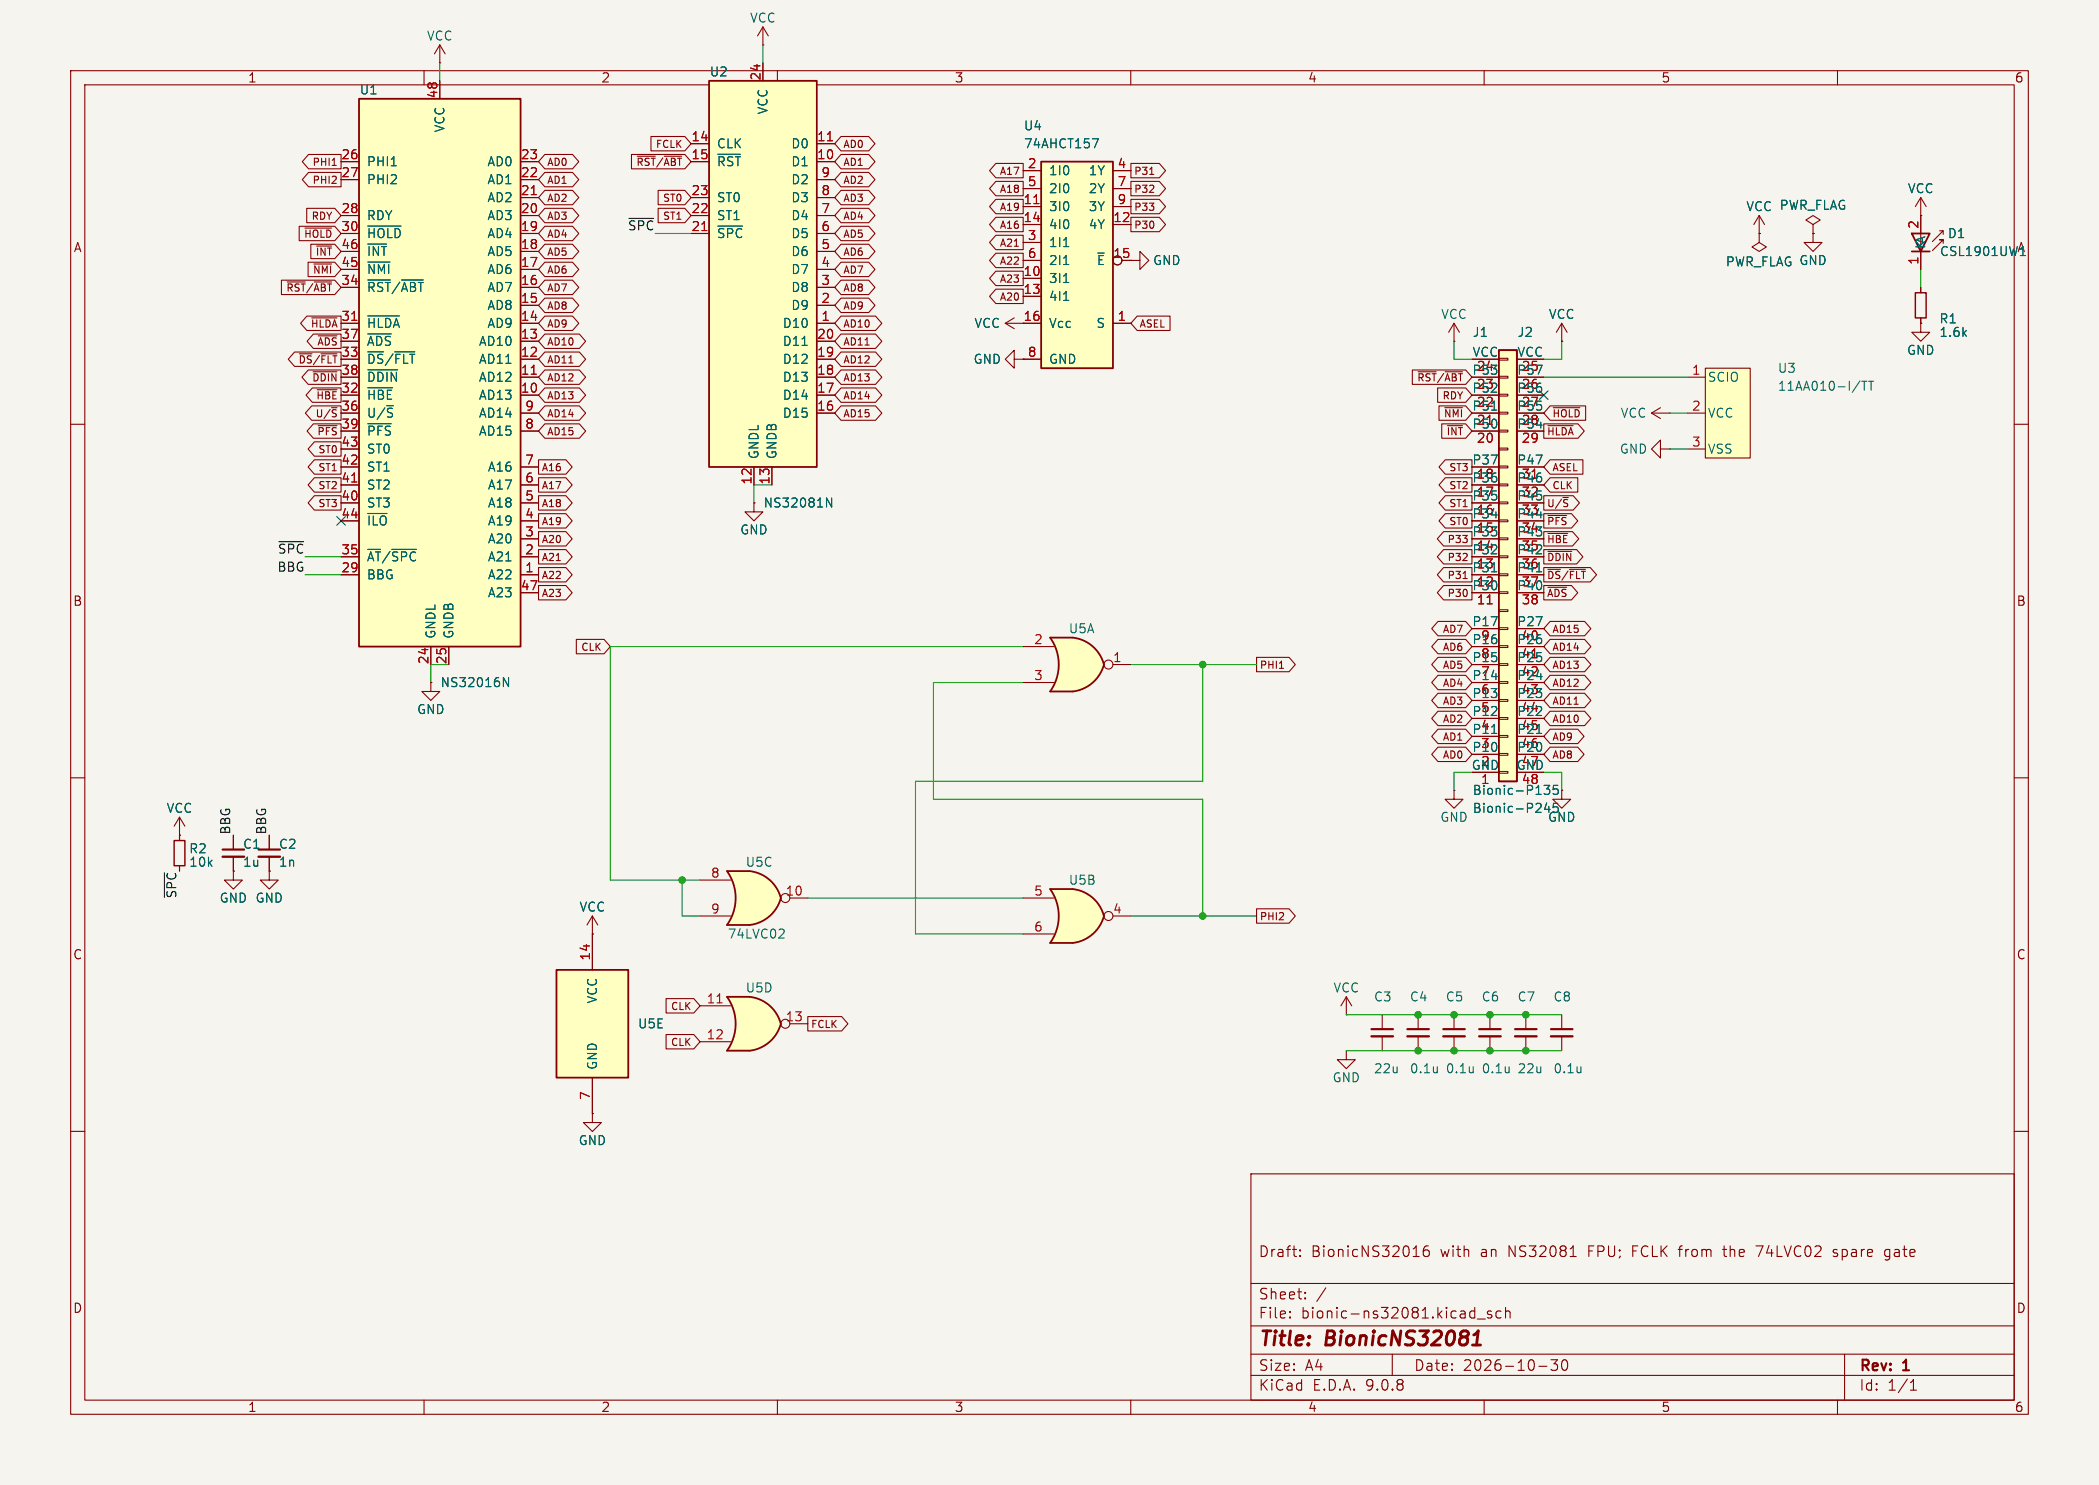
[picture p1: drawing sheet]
<svg xmlns="http://www.w3.org/2000/svg" width="297mm" height="210mm" viewBox="0 0 297 210" stroke-linecap="round" stroke-linejoin="round" font-family="sans-serif">
<defs><g id="words">
<g font-size="2.8" fill="#840000">
<text x="178" y="190.9">Title:</text>
<text x="187.7" y="190.9">BionicNS32081</text>
</g>
<g font-size="2.1" fill="#840000">
<text x="178" y="178">Draft:</text>
<text x="185.5" y="178">BionicNS32016</text>
<text x="203.9" y="178">with</text>
<text x="209.7" y="178">an</text>
<text x="213.7" y="178">NS32081</text>
<text x="225.1" y="178">FPU;</text>
<text x="231.5" y="178">FCLK from</text>
<text x="244.8" y="178">the</text>
<text x="249.6" y="178">74LVC02</text>
<text x="260.6" y="178">spare</text>
<text x="268" y="178">gate</text>
<text x="178" y="184">Sheet:</text>
<text x="178" y="186.7">File:</text>
<text x="184.1" y="186.7">bionic-ns32081.kicad_sch</text>
<text x="178" y="196.9">KiCad</text>
<text x="178" y="194.1">Size:</text>
<text x="184.7" y="194.1">A4</text>
<text x="185.7" y="196.9">E.D.A.</text>
<text x="193.3" y="196.9">9.0.8</text>
<text x="200" y="194.1">Date:</text>
<text x="207" y="194.1">2026-10-30</text>
<text x="263" y="194.3">Rev:</text>
<text x="263" y="196.9">Id:</text>
<text x="267.1" y="196.9">1/1</text>
<text x="269.4" y="194.3">1</text>
</g>
<g font-size="1.8" fill="#006464">
<text x="60.3" y="5.9">VCC</text>
<text x="106" y="3.4">VCC</text>
<text x="100.3" y="11">U2</text>
<text x="50.8" y="13.6">U1</text>
<text x="108.8" y="16.3" transform="rotate(-90 108.8 16.3)">VCC</text>
<text x="51.8" y="23.7">PHI1</text>
<text x="63.1" y="18.8" transform="rotate(-90 63.1 18.8)">VCC</text>
<text x="68.9" y="23.7">AD0</text>
<text x="101.3" y="21.2">CLK</text>
<text x="101.3" y="23.7">~{RST}</text>
<text x="111.9" y="21.2">D0</text>
<text x="111.9" y="23.7">D1</text>
<text x="144.8" y="18.6">U4</text>
<text x="144.8" y="21.2">74AHCT157</text>
<text x="51.8" y="26.3">PHI2</text>
<text x="68.9" y="26.3">AD1</text>
<text x="68.9" y="28.8">AD2</text>
<text x="101.3" y="28.8">ST0</text>
<text x="111.9" y="26.3">D2</text>
<text x="111.9" y="28.8">D3</text>
<text x="148.3" y="25">1I0</text>
<text x="148.3" y="27.5">2I0</text>
<text x="154" y="25">1Y</text>
<text x="154" y="27.5">2Y</text>
<text x="269.9" y="27.5">VCC</text>
<text x="51.8" y="31.3">RDY</text>
<text x="51.8" y="33.9">~{HOLD}</text>
<text x="68.9" y="31.3">AD3</text>
<text x="68.9" y="33.9">AD4</text>
<text x="101.3" y="31.3">ST1</text>
<text x="101.3" y="33.9">~{SPC}</text>
<text x="111.9" y="31.3">D4</text>
<text x="111.9" y="33.9">D5</text>
<text x="148.3" y="30.1">3I0</text>
<text x="148.3" y="32.6">4I0</text>
<text x="148.3" y="35.2">1I1</text>
<text x="154" y="30.1">3Y</text>
<text x="154" y="32.6">4Y</text>
<text x="247" y="30.1">VCC PWR_FLAG</text>
<text x="272.6" y="35.3" transform="rotate(-90 272.6 35.3)">KA</text>
<text x="275.5" y="33.9">D1</text>
<text x="285.3" y="35.9">A</text>
<text x="51.8" y="36.4">~{INT}</text>
<text x="51.8" y="39">~{NMI}</text>
<text x="51.8" y="41.5">~{RST}/~{ABT}</text>
<text x="68.9" y="36.4">AD5</text>
<text x="68.9" y="39">AD6</text>
<text x="68.9" y="41.5">AD7</text>
<text x="111.9" y="36.4">D6</text>
<text x="111.9" y="39">D7</text>
<text x="111.9" y="41.5">D8</text>
<text x="148.3" y="37.7">2I1</text>
<text x="148.3" y="40.2">3I1</text>
<text x="155.1" y="37.7">~{E}</text>
<text x="163.1" y="37.7">GND</text>
<text x="244.1" y="37.9">PWR_FLAG GND</text>
<text x="274.4" y="36.4">CSL1901UW1</text>
<text x="51.8" y="46.6">~{HLDA}</text>
<text x="68.9" y="44">AD8</text>
<text x="68.9" y="46.6">AD9</text>
<text x="110.7" y="46.6">D10</text>
<text x="111.9" y="44">D9</text>
<text x="137.8" y="46.6">VCC</text>
<text x="148.3" y="42.8">4I1</text>
<text x="148.3" y="46.6">Vcc</text>
<text x="155.1" y="46.6">S</text>
<text x="203.8" y="45.3">VCC</text>
<text x="208.3" y="47.9">J1</text>
<text x="214.6" y="47.9">J2</text>
<text x="219.1" y="45.3">VCC</text>
<text x="274.3" y="45.9">R1</text>
<text x="274.3" y="47.9">1.6k</text>
<text x="51.8" y="49.1">~{ADS}</text>
<text x="51.8" y="51.7">~{DS}/~{FLT}</text>
<text x="67.7" y="49.1">AD10</text>
<text x="67.7" y="51.7">AD11</text>
<text x="110.7" y="49.1">D11</text>
<text x="110.7" y="51.7">D12</text>
<text x="137.7" y="51.7">GND</text>
<text x="148.3" y="51.7">GND</text>
<text x="208.2" y="53.1">P53</text>
<text x="208.3" y="50.5">VCC</text>
<text x="208.9" y="52.8">24</text>
<text x="214.6" y="53.1">P57</text>
<text x="214.6" y="50.5">VCC</text>
<text x="215.2" y="52.8">25</text>
<text x="251.5" y="52.9">U3</text>
<text x="269.7" y="50.4">GND</text>
<text x="51.8" y="54.2">~{DDIN}</text>
<text x="51.8" y="56.7">~{HBE}</text>
<text x="51.8" y="59.3">U/~{S}</text>
<text x="67.7" y="54.2">AD12</text>
<text x="67.7" y="56.7">AD13</text>
<text x="67.7" y="59.3">AD14</text>
<text x="110.7" y="54.2">D13</text>
<text x="110.7" y="56.7">D14</text>
<text x="110.7" y="59.3">D15</text>
<text x="208.2" y="55.6">P52</text>
<text x="208.2" y="58.2">P51</text>
<text x="208.9" y="55.3">23</text>
<text x="208.9" y="57.9">22</text>
<text x="214.6" y="55.6">P56</text>
<text x="214.6" y="58.2">P55</text>
<text x="215.2" y="55.3">26</text>
<text x="215.2" y="57.9">27</text>
<text x="229.2" y="59.3">VCC</text>
<text x="241.6" y="54.2">SCIO</text>
<text x="241.6" y="59.3">VCC</text>
<text x="251.5" y="55.5">11AA010-I/TT</text>
<text x="51.8" y="61.8">~{PFS}</text>
<text x="51.8" y="64.4">ST0</text>
<text x="67.7" y="61.8">AD15</text>
<text x="107.5" y="65" transform="rotate(-90 107.5 65)">GNDL</text>
<text x="110.1" y="65" transform="rotate(-90 110.1 65)">GNDB</text>
<text x="208.2" y="60.7">P50</text>
<text x="208.2" y="65.8">P37</text>
<text x="208.9" y="60.4">21</text>
<text x="214.6" y="60.7">P54</text>
<text x="214.6" y="65.8">P47</text>
<text x="215.2" y="60.4">28</text>
<text x="229.1" y="64.4">GND</text>
<text x="241.6" y="64.4">VSS</text>
<text x="51.8" y="66.9">ST1</text>
<text x="51.8" y="69.4">ST2</text>
<text x="51.8" y="72">ST3</text>
<text x="68.9" y="66.9">A16</text>
<text x="68.9" y="69.4">A17</text>
<text x="68.9" y="72">A18</text>
<text x="108" y="72">NS32081N</text>
<text x="208.2" y="68.3">P36</text>
<text x="208.2" y="70.9">P35</text>
<text x="208.9" y="68">18</text>
<text x="208.9" y="70.6">17</text>
<text x="214.6" y="68.3">P46</text>
<text x="214.6" y="70.9">P45</text>
<text x="215.2" y="68">31</text>
<text x="215.2" y="70.6">32</text>
<text x="51.8" y="74.5">~{ILO}</text>
<text x="68.9" y="74.5">A19</text>
<text x="68.9" y="77.1">A20</text>
<text x="104.6" y="75.8">GND</text>
<text x="208.2" y="73.4">P34</text>
<text x="208.2" y="75.9">P33</text>
<text x="208.9" y="73.1">16</text>
<text x="208.9" y="75.6">15</text>
<text x="214.6" y="73.4">P44</text>
<text x="214.6" y="75.9">P43</text>
<text x="215.2" y="73.1">33</text>
<text x="215.2" y="75.6">34</text>
<text x="51.8" y="79.6">~{AT}/~{SPC}</text>
<text x="51.8" y="82.1">BBG</text>
<text x="68.9" y="79.6">A21</text>
<text x="68.9" y="82.1">A22</text>
<text x="208.2" y="78.5">P32</text>
<text x="208.2" y="81">P31</text>
<text x="208.2" y="83.6">P30</text>
<text x="208.9" y="78.2">14</text>
<text x="208.9" y="80.7">13</text>
<text x="208.9" y="83.3">12</text>
<text x="214.6" y="78.5">P42</text>
<text x="214.6" y="81">P41</text>
<text x="214.6" y="83.6">P40</text>
<text x="215.2" y="78.2">35</text>
<text x="215.2" y="80.7">36</text>
<text x="215.2" y="83.3">37</text>
<text x="68.9" y="84.7">A23</text>
<text x="151.1" y="89.8">U5A</text>
<text x="208.2" y="88.6">P17</text>
<text x="214.6" y="88.6">P27</text>
<text x="61.8" y="90.4" transform="rotate(-90 61.8 90.4)">GNDL</text>
<text x="64.4" y="90.4" transform="rotate(-90 64.4 90.4)">GNDB</text>
<text x="208.2" y="91.2">P16</text>
<text x="208.2" y="93.7">P15</text>
<text x="209.5" y="90.9">9</text>
<text x="209.5" y="93.4">8</text>
<text x="209.5" y="96">7</text>
<text x="214.6" y="91.2">P26</text>
<text x="214.6" y="93.7">P25</text>
<text x="215.2" y="90.9">40</text>
<text x="215.2" y="93.4">41</text>
<text x="215.2" y="96">42</text>
<text x="58.9" y="101.2">GND</text>
<text x="62.2" y="97.4">NS32016N</text>
<text x="208.2" y="96.3">P14</text>
<text x="208.2" y="98.8">P13</text>
<text x="208.2" y="101.3">P12</text>
<text x="209.5" y="98.5">6</text>
<text x="209.5" y="101">5</text>
<text x="214.6" y="96.3">P24</text>
<text x="214.6" y="98.8">P23</text>
<text x="214.6" y="101.3">P22</text>
<text x="215.2" y="98.5">43</text>
<text x="215.2" y="101">44</text>
<text x="208.2" y="103.9">P11</text>
<text x="208.2" y="106.4">P10</text>
<text x="209.5" y="103.6">4</text>
<text x="209.5" y="106.1">3</text>
<text x="214.6" y="103.9">P21</text>
<text x="214.6" y="106.4">P20</text>
<text x="215.2" y="103.6">45</text>
<text x="215.2" y="106.1">46</text>
<text x="208.1" y="109">GND</text>
<text x="208.3" y="112.6">Bionic-P135</text>
<text x="209.5" y="108.7">2</text>
<text x="214.5" y="109">GND</text>
<text x="215.2" y="108.7">47</text>
<text x="23.5" y="115.2">VCC</text>
<text x="203.7" y="116.4">GND</text>
<text x="208.3" y="115.2">Bionic-P245</text>
<text x="218.9" y="116.4">GND</text>
<text x="26.7" y="120.9">R2</text>
<text x="26.7" y="122.8">10k</text>
<text x="34.3" y="120.2">C1</text>
<text x="34.3" y="122.8">1u</text>
<text x="39.4" y="120.2">C2</text>
<text x="39.4" y="122.8">1n</text>
<text x="105.4" y="122.8">U5C</text>
<text x="151.1" y="125.3">U5B</text>
<text x="31" y="127.9">GND GND</text>
<text x="81.9" y="129.1">VCC</text>
<text x="102.9" y="132.9">74LVC02</text>
<text x="84.7" y="142" transform="rotate(-90 84.7 142)">VCC</text>
<text x="105.4" y="140.6">U5D</text>
<text x="188.6" y="140.6">VCC</text>
<text x="194.3" y="141.8">C3</text>
<text x="199.4" y="141.8">C4</text>
<text x="204.5" y="141.8">C5</text>
<text x="209.6" y="141.8">C6</text>
<text x="214.6" y="141.8">C7</text>
<text x="219.7" y="141.8">C8</text>
<text x="90.2" y="145.6">U5E</text>
<text x="84.7" y="151.4" transform="rotate(-90 84.7 151.4)">GND</text>
<text x="188.5" y="153.3">GND</text>
<text x="194.3" y="152">22u</text>
<text x="199.4" y="152">0.1u</text>
<text x="204.5" y="152">0.1u</text>
<text x="209.6" y="152">0.1u</text>
<text x="214.6" y="152">22u</text>
<text x="219.7" y="152">0.1u</text>
<text x="81.8" y="162.2">GND</text>
</g>
<g font-size="1.8" fill="#840000">
<text x="35" y="11.9">1</text>
<text x="85" y="11.9">2</text>
<text x="135" y="11.9">3</text>
<text x="185" y="11.9">4</text>
<text x="235" y="11.9">5</text>
<text x="285" y="11.9">6</text>
<text x="10.3" y="35.9">A</text>
<text x="10.3" y="85.9">B</text>
<text x="285.3" y="85.9">B</text>
<text x="25.1" y="127.1" transform="rotate(-90 25.1 127.1)">~{SPC}</text>
<text x="10.3" y="135.9">C</text>
<text x="285.3" y="135.9">C</text>
<text x="10.3" y="185.9">D</text>
<text x="285.3" y="185.9">D</text>
<text x="35" y="199.9">1</text>
<text x="85" y="199.9">2</text>
<text x="135" y="199.9">3</text>
<text x="185" y="199.9">4</text>
<text x="235" y="199.9">5</text>
<text x="285" y="199.9">6</text>
</g>
<g font-size="1.8" fill="#a90000">
<text x="107.7" y="11.5" transform="rotate(-90 107.7 11.5)">24</text>
<text x="62" y="14" transform="rotate(-90 62 14)">48</text>
<text x="48.2" y="22.6">26</text>
<text x="73.6" y="22.6">23</text>
<text x="97.7" y="20.1">14</text>
<text x="97.7" y="22.6">15</text>
<text x="115.5" y="20.1">11</text>
<text x="115.5" y="22.6">10</text>
<text x="145.3" y="23.9">2</text>
<text x="158" y="23.9">4</text>
<text x="48.2" y="25.1">27</text>
<text x="73.6" y="25.1">22</text>
<text x="73.6" y="27.7">21</text>
<text x="97.7" y="27.7">23</text>
<text x="116.1" y="25.1">9</text>
<text x="116.1" y="27.7">8</text>
<text x="144.7" y="29">11</text>
<text x="145.3" y="26.4">5</text>
<text x="158" y="26.4">7</text>
<text x="158" y="29">9</text>
<text x="48.2" y="30.2">28</text>
<text x="48.2" y="32.8">30</text>
<text x="48.2" y="35.3">46</text>
<text x="73.6" y="30.2">20</text>
<text x="73.6" y="32.8">19</text>
<text x="73.6" y="35.3">18</text>
<text x="97.7" y="30.2">22</text>
<text x="97.7" y="32.8">21</text>
<text x="116.1" y="30.2">7</text>
<text x="116.1" y="32.8">6</text>
<text x="116.1" y="35.3">5</text>
<text x="144.7" y="31.5">14</text>
<text x="145.3" y="34">3</text>
<text x="157.4" y="31.5">12</text>
<text x="271.5" y="32.5" transform="rotate(-90 271.5 32.5)">2</text>
<text x="48.2" y="37.8">45</text>
<text x="48.2" y="40.4">34</text>
<text x="73.6" y="37.8">17</text>
<text x="73.6" y="40.4">16</text>
<text x="116.1" y="37.8">4</text>
<text x="116.1" y="40.4">3</text>
<text x="144.7" y="39.1">10</text>
<text x="144.7" y="41.7">13</text>
<text x="145.3" y="36.6">6</text>
<text x="157.4" y="36.6">15</text>
<text x="271.5" y="37.5" transform="rotate(-90 271.5 37.5)">1</text>
<text x="48.2" y="45.5">31</text>
<text x="73.6" y="42.9">15</text>
<text x="73.6" y="45.5">14</text>
<text x="116.1" y="42.9">2</text>
<text x="116.1" y="45.5">1</text>
<text x="144.7" y="45.5">16</text>
<text x="158" y="45.5">1</text>
<text x="48.2" y="48">37</text>
<text x="48.2" y="50.5">33</text>
<text x="48.2" y="53.1">38</text>
<text x="73.6" y="48">13</text>
<text x="73.6" y="50.5">12</text>
<text x="73.6" y="53.1">11</text>
<text x="115.5" y="48">20</text>
<text x="115.5" y="50.5">19</text>
<text x="115.5" y="53.1">18</text>
<text x="145.3" y="50.5">8</text>
<text x="239.3" y="53.1">1</text>
<text x="48.2" y="55.6">32</text>
<text x="48.2" y="58.2">36</text>
<text x="73.6" y="55.6">10</text>
<text x="74.2" y="58.2">9</text>
<text x="115.5" y="55.6">17</text>
<text x="115.5" y="58.2">16</text>
<text x="239.3" y="58.2">2</text>
<text x="48.2" y="60.7">39</text>
<text x="48.2" y="63.2">43</text>
<text x="48.2" y="65.8">42</text>
<text x="74.2" y="60.7">8</text>
<text x="74.2" y="65.8">7</text>
<text x="208.9" y="62.9">20</text>
<text x="215.2" y="62.9">29</text>
<text x="239.3" y="63.2">3</text>
<text x="48.2" y="68.3">41</text>
<text x="48.2" y="70.9">40</text>
<text x="74.2" y="68.3">6</text>
<text x="74.2" y="70.9">5</text>
<text x="106.4" y="68.6" transform="rotate(-90 106.4 68.6)">12</text>
<text x="109" y="68.6" transform="rotate(-90 109 68.6)">13</text>
<text x="48.2" y="73.4">44</text>
<text x="74.2" y="73.4">4</text>
<text x="74.2" y="75.9">3</text>
<text x="48.2" y="78.5">35</text>
<text x="48.2" y="81">29</text>
<text x="73.6" y="83.6">47</text>
<text x="74.2" y="78.5">2</text>
<text x="74.2" y="81">1</text>
<text x="208.9" y="85.8">11</text>
<text x="215.2" y="85.8">38</text>
<text x="60.7" y="94" transform="rotate(-90 60.7 94)">24</text>
<text x="63.2" y="94" transform="rotate(-90 63.2 94)">25</text>
<text x="146.2" y="91.2">2</text>
<text x="157.4" y="93.7">1</text>
<text x="146.2" y="96.3">3</text>
<text x="209.5" y="111.2">1</text>
<text x="215.2" y="111.2">48</text>
<text x="100.5" y="124.2">8</text>
<text x="100.5" y="129.3">9</text>
<text x="111.1" y="126.7">10</text>
<text x="146.2" y="126.7">5</text>
<text x="146.2" y="131.8">6</text>
<text x="157.4" y="129.3">4</text>
<text x="83.6" y="135.9" transform="rotate(-90 83.6 135.9)">14</text>
<text x="99.9" y="142">11</text>
<text x="99.9" y="147.1">12</text>
<text x="111.1" y="144.5">13</text>
<text x="83.6" y="155.6" transform="rotate(-90 83.6 155.6)">7</text>
</g>
<g font-size="1.8" fill="#0f0f0f">
<text x="88.8" y="32.7">~{SPC}</text>
<text x="39.2" y="80.9">BBG</text>
<text x="39.2" y="78.4">~{SPC}</text>
<text x="32.7" y="118.1" transform="rotate(-90 32.7 118.1)">BBG</text>
<text x="37.8" y="118.1" transform="rotate(-90 37.8 118.1)">BBG</text>
</g>
<g font-size="1.4" fill="#840000">
<text x="44.1" y="23.7">PHI1</text>
<text x="77.3" y="23.7">AD0</text>
<text x="89.9" y="23.7">~{RST}/~{ABT}</text>
<text x="92.7" y="21.1">FCLK</text>
<text x="119.3" y="21.1">AD0</text>
<text x="119.3" y="23.7">AD1</text>
<text x="44.1" y="26.2">PHI2</text>
<text x="77.3" y="26.2">AD1</text>
<text x="77.3" y="28.7">AD2</text>
<text x="93.7" y="28.7">ST0</text>
<text x="119.3" y="28.7">AD3</text>
<text x="119.3" y="26.2">AD2</text>
<text x="141.3" y="27.5">A18</text>
<text x="141.3" y="24.9">A17</text>
<text x="160.4" y="24.9">P31</text>
<text x="160.4" y="27.5">P32</text>
<text x="42.9" y="33.8">~{HOLD}</text>
<text x="44" y="31.3">RDY</text>
<text x="77.3" y="33.8">AD4</text>
<text x="77.3" y="31.3">AD3</text>
<text x="93.7" y="31.3">ST1</text>
<text x="119.3" y="33.8">AD5</text>
<text x="119.3" y="31.3">AD4</text>
<text x="141.3" y="30">A19</text>
<text x="141.3" y="32.6">A16</text>
<text x="141.3" y="35.1">A21</text>
<text x="160.4" y="30">P33</text>
<text x="160.4" y="32.6">P30</text>
<text x="40.4" y="41.4">~{RST}/~{ABT}</text>
<text x="44.2" y="38.9">~{NMI}</text>
<text x="44.5" y="36.4">~{INT}</text>
<text x="77.3" y="36.4">AD5</text>
<text x="77.3" y="38.9">AD6</text>
<text x="77.3" y="41.4">AD7</text>
<text x="119.3" y="41.4">AD8</text>
<text x="119.3" y="38.9">AD7</text>
<text x="119.3" y="36.4">AD6</text>
<text x="141.3" y="37.6">A22</text>
<text x="141.3" y="40.2">A23</text>
<text x="43.9" y="46.5">~{HLDA}</text>
<text x="77.3" y="44">AD8</text>
<text x="77.3" y="46.5">AD9</text>
<text x="119.3" y="44">AD9</text>
<text x="119.3" y="46.5">AD10</text>
<text x="141.3" y="42.7">A20</text>
<text x="161.2" y="46.5">ASEL</text>
<text x="42.1" y="51.6">~{DS}/~{FLT}</text>
<text x="44.8" y="49.1">~{ADS}</text>
<text x="77.3" y="49.1">AD10</text>
<text x="77.3" y="51.6">AD11</text>
<text x="119.3" y="49.1">AD11</text>
<text x="119.3" y="51.6">AD12</text>
<text x="44" y="54.1">~{DDIN}</text>
<text x="44.5" y="59.2">U/~{S}</text>
<text x="44.6" y="56.7">~{HBE}</text>
<text x="77.3" y="54.1">AD12</text>
<text x="77.3" y="56.7">AD13</text>
<text x="77.3" y="59.2">AD14</text>
<text x="119.3" y="56.7">AD14</text>
<text x="119.3" y="59.2">AD15</text>
<text x="119.3" y="54.1">AD13</text>
<text x="200.4" y="54.1">~{RST}/~{ABT}</text>
<text x="204" y="56.7">RDY</text>
<text x="204.2" y="59.2">~{NMI}</text>
<text x="219.6" y="59.2">~{HOLD}</text>
<text x="44.8" y="61.8">~{PFS}</text>
<text x="44.9" y="64.3">ST0</text>
<text x="77.3" y="61.8">AD15</text>
<text x="204.6" y="61.8">~{INT}</text>
<text x="218.8" y="61.8">~{HLDA}</text>
<text x="44.9" y="66.8">ST1</text>
<text x="44.9" y="69.4">ST2</text>
<text x="44.9" y="71.9">ST3</text>
<text x="76.6" y="66.8">A16</text>
<text x="76.6" y="69.4">A17</text>
<text x="76.6" y="71.9">A18</text>
<text x="204.9" y="66.8">ST3</text>
<text x="204.9" y="69.4">ST2</text>
<text x="204.9" y="71.9">ST1</text>
<text x="218.8" y="71.9">U/~{S}</text>
<text x="219.6" y="66.8">ASEL</text>
<text x="219.6" y="69.4">CLK</text>
<text x="76.6" y="74.5">A19</text>
<text x="76.6" y="77">A20</text>
<text x="204.7" y="77">P33</text>
<text x="204.9" y="74.5">ST0</text>
<text x="218.8" y="74.5">~{PFS}</text>
<text x="218.8" y="77">~{HBE}</text>
<text x="76.6" y="79.5">A21</text>
<text x="76.6" y="82.1">A22</text>
<text x="204.7" y="79.5">P32</text>
<text x="204.7" y="82.1">P31</text>
<text x="218.8" y="79.5">~{DDIN}</text>
<text x="218.8" y="82.1">~{DS}/~{FLT}</text>
<text x="76.6" y="84.6">A23</text>
<text x="204" y="89.7">AD7</text>
<text x="204.7" y="84.6">P30</text>
<text x="218.8" y="84.6">~{ADS}</text>
<text x="219.6" y="89.7">AD15</text>
<text x="82.1" y="92.2">CLK</text>
<text x="178.2" y="94.8">PHI1</text>
<text x="204" y="94.8">AD5</text>
<text x="204" y="92.2">AD6</text>
<text x="219.6" y="94.8">AD13</text>
<text x="219.6" y="92.2">AD14</text>
<text x="204" y="99.9">AD3</text>
<text x="204" y="97.3">AD4</text>
<text x="219.6" y="97.3">AD12</text>
<text x="219.6" y="99.9">AD11</text>
<text x="204" y="102.4">AD2</text>
<text x="204" y="107.5">AD0</text>
<text x="204" y="104.9">AD1</text>
<text x="219.6" y="102.4">AD10</text>
<text x="219.6" y="104.9">AD9</text>
<text x="219.6" y="107.5">AD8</text>
<text x="178.2" y="130.3">PHI2</text>
<text x="94.8" y="143">CLK</text>
<text x="94.8" y="148.1">CLK</text>
<text x="114.7" y="145.6">FCLK</text>
</g>
</g></defs>
<path d="M0 0h297v210h-297z" fill="#f5f4ef" stroke="#f5f4ef" stroke-width=".14"/>
<g fill="none" stroke="#840000" stroke-width=".15">
<path d="M10 10h277v190h-277zM12 12h273v186h-273zM60 10v2M110 10v2M160 10v2M210 10v2M260 10v2M10 60h2M285 60h2M10 110h2M25.4 118.1h.1M25.4 115.6l-.8 1.2"/>
<path d="M25.4 115.6l.8 1.2M25.4 115.6v2.5M285 110h2M10 160h2M177 166h108v32h-108zM184 177.6v.1M184 177.6h-.1l.1 .1M184 176.8v.1M184 176.8h-.1l.1 .1M200 177.7h.8M202.1 176.2a.59 .59 0 0 0-.7 .6v.6l.1 .2 .5 .1 .2-.1v-.5l-.1-.3h-.4l-.3 .3M222.2 177.7h.8"/>
<path d="M243.7 176.7h.6M244 176.2v1.3l.2 .2M248.5 176.2h1l-.7 1.5M259.4 177.6l.1 .1 .5-.1M260 176.8l-.4-.1-.2 .2 .1 .2 .5 .2M267.4 176.8l-.4-.1-.3 .3v.4l.1 .2 .2 .1 .4-.1M267.4 177.9a.41 .41 0 0 1-.7 .2M285 160h2M60 198v2M110 198v2M160 198v2M177 194.5h108"/>
<path d="M177 191.5h108M177 187.5h108M177 181.5h108M182.5 186.3h.1l-.1 .1M182.5 186.3v.1M182.5 185.5v.1M182.5 185.5h.1l-.1 .1M184.7 183.6v.1M184.7 183.6h-.1l.1 .1M184.7 182.8v.1M184.7 182.8h-.1l.1 .1M187.6 182.1l-1.3 2"/>
<path d="M197 191.5v3M209 186.5h1.2M210 198v2M211 185.5l-.3-.1-.2 .2v.2l.5 .2 .1 .1-.1 .2-.1 .1-.4-.1M212.4 185.5l-.4-.1-.3 .3v.4l.1 .2 .2 .1 .4-.1M213 185.5a.37 .37 0 0 1 .7 .1v.8M213 184.9v1.5M217.7 193.2h1.2M219.5 192.3h.9l-.5 .6a.41 .41 0 0 1 .5 .3v.3l-.2 .2-.5 .1-.2-.1M221.1 192.4a.36 .36 0 0 1 .4-.1 .36 .36 0 0 1 .2 .3 .77 .77 0 0 1-.4 1.2 .91 .91 0 0 1-.2-1.4zM260 198v2M261 191.5v6.5"/>
<path d="M270.3 196.6h.9M270.3 195.5l.4-.4v1.5"/>
</g>
<path d="M208.3 190.2h1.2M208.5 188.8l.7-.6-.3 2" fill="none" stroke="#840000" stroke-width=".4"/>
<path d="M212.1 49.5h2.5v61h-2.5z" fill="#ffffc2"/>
<path d="M212.1 49.5h2.5v61h-2.5z" fill="none" stroke="#840000" stroke-width=".25"/>
<g fill="none" stroke="#840000" stroke-width=".15">
<path d="M213.4 50.7h1.2v.2h-1.2zM213.4 53.2h1.2v.3h-1.2zM213.4 55.8h1.2v.2h-1.2zM213.4 58.3h1.2v.2h-1.2zM214.6 50.8h3.8M214.6 53.3h3.8M214.6 55.9h3.8M214.6 58.4h3.8M213.4 60.8h1.2v.3h-1.2zM213.4 63.4h1.2v.2h-1.2zM213.4 65.9h1.2v.3h-1.2zM213.4 68.5h1.2v.2h-1.2z"/>
<path d="M213.4 71h1.2v.2h-1.2zM213.4 73.5h1.2v.3h-1.2zM213.4 76.1h1.2v.2h-1.2zM213.4 78.6h1.2v.3h-1.2zM214.6 61h3.8M214.6 66h3.8M214.6 68.6h3.8M214.6 71.1h3.8M214.6 73.7h3.8M214.6 76.2h3.8M214.6 78.7h3.8M213.4 81.2h1.2v.2h-1.2z"/>
<path d="M213.4 83.7h1.2v.2h-1.2zM213.4 86.2h1.2v.3h-1.2zM213.4 88.8h1.2v.2h-1.2zM213.4 91.3h1.2v.3h-1.2zM213.4 93.9h1.2v.2h-1.2zM213.4 96.4h1.2v.2h-1.2zM213.4 98.9h1.2v.3h-1.2zM214.6 81.3h3.8M214.6 83.8h3.8M214.6 88.9h3.8M214.6 91.4h3.8M214.6 94h3.8"/>
<path d="M214.6 96.5h3.8M214.6 99.1h3.8M213.4 101.5h1.2v.2h-1.2zM213.4 104h1.2v.3h-1.2zM213.4 106.6h1.2v.2h-1.2zM213.4 109.1h1.2v.2h-1.2zM214.6 101.6h3.8M214.6 104.1h3.8M214.6 106.7h3.8M214.6 109.2h3.8"/>
</g>
<path d="M217.4 80.9h.7M217.4 103.7h.7M218.9 113.5l-.3 1h.7M219.2 114v.9M220.4 113.6h-.6v.6l.1-.1 .5 .1 .1 .1v.3" fill="none" stroke="#006464" stroke-width=".15"/>
<path d="M212.1 49.5h2.5v61h-2.5z" fill="#ffffc2"/>
<g fill="none" stroke="#840000" stroke-width=".15">
<path d="M62.2 8.9h.1M62.2 6.4l-.7 1.2M62.2 6.4l.8 1.2M62.2 6.4v2.5M205.7 48.3h.1M205.7 45.7l-.7 1.3M205.7 45.7l.8 1.3M205.7 45.7v2.6M208.3 50.8h3.8M208.3 53.3h3.8M208.3 55.9h3.8M208.3 58.4h3.8"/>
<path d="M212.1 50.7h1.3v.2h-1.3zM212.1 53.2h1.3v.3h-1.3zM212.1 55.8h1.3v.2h-1.3zM212.1 58.3h1.3v.2h-1.3zM221 48.3h.1M221 45.7l-.8 1.3M221 45.7l.7 1.3M221 45.7v2.6M208.3 61h3.8M208.3 66h3.8M208.3 68.6h3.8M208.3 71.1h3.8"/>
<path d="M208.3 73.7h3.8M208.3 76.2h3.8M208.3 78.7h3.8M212.1 60.8h1.3v.3h-1.3zM212.1 63.4h1.3v.2h-1.3zM212.1 65.9h1.3v.3h-1.3zM212.1 68.5h1.3v.2h-1.3zM212.1 71h1.3v.2h-1.3zM212.1 73.5h1.3v.3h-1.3zM212.1 76.1h1.3v.2h-1.3zM212.1 78.6h1.3v.3h-1.3zM208.3 81.3h3.8"/>
<path d="M208.3 83.8h3.8M208.3 88.9h3.8M208.3 91.4h3.8M208.3 94h3.8M208.3 96.5h3.8M208.3 99.1h3.8M212.1 81.2h1.3v.2h-1.3zM212.1 83.7h1.3v.2h-1.3zM212.1 86.2h1.3v.3h-1.3zM212.1 88.8h1.3v.2h-1.3zM212.1 91.3h1.3v.3h-1.3zM212.1 93.9h1.3v.2h-1.3z"/>
<path d="M212.1 96.4h1.3v.2h-1.3zM212.1 98.9h1.3v.3h-1.3zM208.3 101.6h3.8M208.3 104.1h3.8M208.3 106.7h3.8M208.3 109.2h3.8M212.1 101.5h1.3v.2h-1.3zM212.1 104h1.3v.3h-1.3zM212.1 106.6h1.3v.2h-1.3zM212.1 109.1h1.3v.2h-1.3z"/>
</g>
<path d="M212.1 49.5h2.5v61h-2.5z" fill="none" stroke="#840000" stroke-width=".25"/>
<path d="M211.1 58h.7M211.1 80.9h.7M211.1 103.7h.7M218.5 111.1h.8l-.4 .5 .3 .1v.5l-.2 .1h-.3l-.2-.1M220.4 111.1h-.6v.6l.1-.1h.5l.1 .2-.1 .4-.2 .1h-.3l-.1-.1" fill="none" stroke="#006464" stroke-width=".15"/>
<path d="M210.4 85.4h.8" fill="none" stroke="#a90000" stroke-width=".15"/>
<path d="M148.6 125.7h3.2M148.6 133.4h3.2" fill="none" stroke="#ffffc2" stroke-width=".14"/>
<g fill="#ffffc2" stroke="#ffffc2" stroke-width=".14">
<path d="M151.2 128.2l5 1.3a5.2 5.2 0 0 1-4.4 3.9z"/>
<path d="M151.8 125.7a5.1 5.1 0 0 1 4.4 3.8l-5 1.3z"/>
</g>
<path d="M148.6 125.7h3.2v7.7h-3.2a6.7 6.7 0 0 0 0-7.7z" fill="#ffffc2"/>
<path d="M151.8 125.7h-3.2a6.6 6.6 0 0 1 0 7.7h3.2M151.8 125.7a5.2 5.2 0 0 1 4.4 3.8 5.2 5.2 0 0 1-4.4 3.9" fill="none" stroke="#840000" stroke-width=".25"/>
<g fill="none" stroke="#840000" stroke-width=".15">
<path d="M144.8 127h4.3M144.8 132.1h4.3M157.5 129.5h2.5"/>
<circle cx="156.8" cy="129.5" r=".63"/>
</g>
<path d="M148.6 90.2h3.2M148.6 97.8h3.2" fill="none" stroke="#ffffc2" stroke-width=".14"/>
<g fill="#ffffc2" stroke="#ffffc2" stroke-width=".14">
<path d="M151.2 92.6l5 1.4a5.2 5.2 0 0 1-4.4 3.8z"/>
<path d="M151.8 90.2a5.1 5.1 0 0 1 4.4 3.8l-5 1.3z"/>
</g>
<path d="M148.6 90.2h3.2v7.6h-3.2a6.7 6.7 0 0 0 0-7.6z" fill="#ffffc2"/>
<path d="M151.8 90.2h-3.2a6.6 6.6 0 0 1 0 7.6h3.2M151.8 90.2a5.2 5.2 0 0 1 4.4 3.8 5.2 5.2 0 0 1-4.4 3.8" fill="none" stroke="#840000" stroke-width=".25"/>
<g fill="none" stroke="#840000" stroke-width=".15">
<path d="M160 36.8h1.3v-1.2l1.3 1.2-1.3 1.3v-1.3M160 36.8h.1M144.8 91.4h4.3M144.8 96.5h4.3M157.5 94h2.5M33 118.1v2M38.1 118.1v2M33 123.2v1.3h1.3l-1.3 1.2-1.3-1.2h1.3M33 123.2h.1M33 121.2v2M38.1 123.2v1.3h1.3l-1.3 1.2-1.3-1.2h1.3M38.1 123.2h.1"/>
<path d="M38.1 121.2v2"/>
<circle cx="156.8" cy="94" r=".63"/>
</g>
<path d="M31.5 120.1h3M36.6 120.1h3" fill="none" stroke="#840000" stroke-width=".3"/>
<path d="M31.5 121.2h3M36.6 121.2h3" fill="none" stroke="#840000" stroke-width=".33"/>
<path d="M147.3 22.9h10.2v29.2h-10.2z" fill="#ffffc2"/>
<path d="M147.3 22.9h10.2v29.2h-10.2z" fill="none" stroke="#840000" stroke-width=".25"/>
<g fill="none" stroke="#840000" stroke-width=".15">
<path d="M144.8 24.1h2.5M144.8 26.7h2.5M144.8 29.2h2.5M144.8 31.8h2.5M144.8 34.3h2.5M144.8 36.8h2.5M144.8 39.4h2.5M157.5 24.1h2.5M157.5 26.7h2.5M157.5 29.2h2.5M157.5 31.8h2.5M158.7 36.8h1.3"/>
<path d="M144.8 41.9h2.5M144.8 45.7h2.5M144.8 50.8h2.5M157.5 45.7h2.5M233.7 58.4l1.2 .8M233.7 58.4h2.5M234.9 57.7l-1.2 .7M236.2 58.4h.1M234.9 63.5v-1.3l-1.2 1.3 1.2 1.3v-1.3h1.3M236.2 63.5h.1M61 96.5v1.3h1.2l-1.2 1.3-1.3-1.3h1.3M61 96.5h.1"/>
<path d="M25.4 118.1v.8M190.5 148.6v1.3h1.3l-1.3 1.2-1.3-1.2h1.3M190.5 148.6h.1"/>
</g>
<path d="M146.3 28.8h.7" fill="none" stroke="#a90000" stroke-width=".15"/>
<path d="M154.6 19.6h.8l-.5 1.3M150.5 34.9h.7M150.5 37.4h.7M150.5 39.9h.7M155.3 35.8h.9M150.5 42.5h.7" fill="none" stroke="#006464" stroke-width=".15"/>
<path d="M24.6 118.9h1.6v3.5h-1.6z" fill="none" stroke="#840000" stroke-width=".2"/>
<path d="M241.3 52.1h6.3v12.7h-6.3z" fill="#ffffc2"/>
<g fill="none" stroke="#840000" stroke-width=".15">
<path d="M107.9 6.4h.1M107.9 3.8l-.7 1.3M107.9 3.8l.8 1.3M107.9 3.8v2.6M248.9 33v1.3l1 .6-1 .7-1-.7 1-.6M248.9 33h.1M248.9 30.5l-.7 1.3M248.9 30.5l.8 1.3M248.9 30.5v2.5M256.5 31.8l1.1-.7-1.1-.6-1 .6 1 .7v1.2M256.5 33h.1M256.5 33v1.3h1.3l-1.3 1.3-1.2-1.3h1.2"/>
<path d="M271.8 30.5h.1M271.8 27.9v5.1M271.8 35.6v2.5M271.8 27.9l-.8 1.3M271.8 27.9l.7 1.3M274.4 32.6h.6l-1.6 1.6M275 34.4v-.5h-.6h.6l-1.6 1.5M275 32.6v.5M142.2 45.7l1.3 .8M142.2 45.7h2.6M143.5 50.8v-1.3l-1.3 1.3 1.3 1.3v-1.3h1.3M143.5 45l-1.3 .7"/>
<path d="M144.8 50.8h.1M238.8 53.3h2.5M238.8 58.4h2.5M241.3 52.1h6.3v12.7h-6.3zM271.8 45.7v1.3h1.2l-1.2 1.3-1.3-1.3h1.3M271.8 45.7h.1M271.8 40.6v.8M271.8 45v.7M238.8 63.5h2.5"/>
</g>
<path d="M263.2 53.9l-1.1 1.6M263.4 53.9h.8M263.8 53.9v1.3M264.4 53.9h.7M264.8 53.9v1.3" fill="none" stroke="#006464" stroke-width=".15"/>
<path d="M270.5 33h2.5l-1.2 2.6zM270.5 35.6h2.5" fill="none" stroke="#840000" stroke-width=".25"/>
<path d="M271 41.4h1.5v3.6h-1.5z" fill="none" stroke="#840000" stroke-width=".2"/>
<path d="M100.3 11.4h15.3v54.6h-15.3z" fill="#ffffc2"/>
<path d="M100.3 11.4h15.3v54.6h-15.3z" fill="none" stroke="#840000" stroke-width=".25"/>
<g fill="none" stroke="#840000" stroke-width=".15">
<path d="M107.9 8.9v2.5M97.8 20.3h2.5M97.8 22.9h2.5M97.8 27.9h2.5M97.8 30.5h2.5M97.8 33h2.5M115.6 20.3h2.5M115.6 22.9h2.5M115.6 27.9h2.5M115.6 30.5h2.5M115.6 33h2.5M115.6 25.4h2.5"/>
<path d="M115.6 35.6h2.5M115.6 38.1h2.5M115.6 40.6h2.5M115.6 43.2h2.5M115.6 45.7h2.5M115.6 48.3h2.5M115.6 50.8h2.5M115.6 53.3h2.5M115.6 55.9h2.5M115.6 58.4h2.5M106.7 66v2.6M109.2 66v2.6"/>
<path d="M205.7 111.8v1.2h1.3l-1.3 1.3-1.2-1.3h1.2M205.7 111.8h.1M221 111.8v1.2h1.2l-1.2 1.3-1.3-1.3h1.3M221 111.8h.1"/>
</g>
<path d="M101.6 21.8h3.2M101.6 32h3.5M113.5 48.8h.7M117 70.4l.7 1.3v-1.3" fill="none" stroke="#006464" stroke-width=".15"/>
<path d="M117.1 19.9h.7M99.3 32.6h.7" fill="none" stroke="#a90000" stroke-width=".15"/>
<path d="M102.9 141h3.1M102.9 148.6h3.1" fill="none" stroke="#ffffc2" stroke-width=".14"/>
<g fill="#ffffc2" stroke="#ffffc2" stroke-width=".14">
<path d="M105.5 143.4l5 1.4a5.2 5.2 0 0 1-4.4 3.8z"/>
<path d="M106.1 141a5.1 5.1 0 0 1 4.4 3.8l-5 1.3z"/>
</g>
<path d="M102.9 141h3.1v7.6h-3.1a6.7 6.7 0 0 0 0-7.6z" fill="#ffffc2"/>
<path d="M106 141h-3.1a6.6 6.6 0 0 1 0 7.6h3.1M106.1 141a5.2 5.2 0 0 1 4.4 3.8 5.2 5.2 0 0 1-4.4 3.8" fill="none" stroke="#840000" stroke-width=".25"/>
<g fill="none" stroke="#840000" stroke-width=".15">
<path d="M83.8 157.5v1.3h1.3l-1.3 1.2-1.3-1.2h1.3M83.8 157.5h.1M99.1 142.2h4.3M99.1 147.3h4.3M111.8 144.8h2.5"/>
<circle cx="111.1" cy="144.8" r=".63"/>
</g>
<path d="M101.5 141.8h.7" fill="none" stroke="#a90000" stroke-width=".15"/>
<path d="M78.7 137.2h10.2v15.2h-10.2z" fill="#ffffc2"/>
<path d="M78.7 137.2h10.2v15.2h-10.2z" fill="none" stroke="#840000" stroke-width=".25"/>
<path d="M83.8 132.1h.1M83.8 129.5v7.7M83.8 129.5l-.7 1.3M83.8 129.5l.8 1.3M83.8 152.4v5.1" fill="none" stroke="#840000" stroke-width=".15"/>
<path d="M102.9 123.2h3.1M102.9 130.8h3.1" fill="none" stroke="#ffffc2" stroke-width=".14"/>
<g fill="#ffffc2" stroke="#ffffc2" stroke-width=".14">
<path d="M105.5 125.6l5 1.4a5.2 5.2 0 0 1-4.4 3.8z"/>
<path d="M106.1 123.2a5.1 5.1 0 0 1 4.4 3.8l-5 1.3z"/>
</g>
<path d="M102.9 123.2h3.1v7.6h-3.1a6.7 6.7 0 0 0 0-7.6z" fill="#ffffc2"/>
<path d="M106 123.2h-3.1a6.6 6.6 0 0 1 0 7.6h3.1M106.1 123.2a5.2 5.2 0 0 1 4.4 3.8 5.2 5.2 0 0 1-4.4 3.8" fill="none" stroke="#840000" stroke-width=".25"/>
<g fill="none" stroke="#840000" stroke-width=".15">
<path d="M106.7 71.1v1.3h1.2l-1.2 1.3-1.3-1.3h1.3M106.7 71.1h.1M99.1 124.5h4.3M99.1 129.5h4.3M111.8 127h2.5M190.5 143.5h.1M190.5 141l-.8 1.2M190.5 141l.8 1.2M190.5 141v2.5M195.6 143.5v2M195.6 146.6v2M200.7 143.5v2"/>
<path d="M200.7 146.6v2M205.7 143.5v2M205.7 146.6v2M210.8 143.5v2M210.8 146.6v2M215.9 143.5v2M215.9 146.6v2M221 143.5v2M221 146.6v2"/>
<circle cx="111.1" cy="127" r=".63"/>
</g>
<path d="M110.7 131.4l.3 .2-.1 .3-.7 .8h.8M203.4 150.9v.8M203.4 151.6h-.1M208.5 150.9v.8M208.5 151.6h-.1M213.5 150.9v.8M213.5 151.6h.1M223.7 150.9v.8M223.7 151.6h-.1" fill="none" stroke="#006464" stroke-width=".15"/>
<path d="M194.1 145.5h3M199.1 145.5h3.1M204.2 145.5h3.1M209.3 145.5h3M214.4 145.5h3M219.5 145.5h3" fill="none" stroke="#840000" stroke-width=".3"/>
<path d="M194.1 146.6h3M199.1 146.6h3.1M204.2 146.6h3.1M209.3 146.6h3M214.4 146.6h3M219.5 146.6h3" fill="none" stroke="#840000" stroke-width=".33"/>
<path d="M50.8 14h22.9v77.4h-22.9z" fill="#ffffc2"/>
<path d="M50.8 14h22.9v77.4h-22.9z" fill="none" stroke="#840000" stroke-width=".25"/>
<g fill="none" stroke="#840000" stroke-width=".15">
<path d="M62.2 11.4v2.6M92.1 19.3h4.8l.9 1-.9 1h-4.8zM107.9 8.9v2.5M119 19.3h3.9l.9 1-.9 1h-3.9l-.9-1zM39.8 39.6h7.6l.9 1-.9 1.1h-7.6zM40.6 39.9h2.6M42.3 32h5.1l.9 1-.9 1h-5.1zM43.2 32.3h3.7M43.4 29.5h4l.9 1-.9 1h-4zM43.6 37.1h3.8l.9 1-.9 1h-3.8zM43.7 24.4h4.6v2h-4.6l-.9-1zM43.7 21.8h4.6v2.1h-4.6l-.9-1z"/>
<path d="M44 34.5h3.4l.9 1.1-.9 1h-3.4zM44.4 37.3h2.5M44.5 39.9h2.4M44.8 34.8h2.1M47 23.4h.6M48.3 22.9h2.5M48.3 25.4h2.5M48.3 30.5h2.5M48.3 33h2.5M48.3 35.6h2.5M48.3 38.1h2.5M73.7 22.9h2.5"/>
<path d="M73.7 25.4h2.5M73.7 30.5h2.5M73.7 33h2.5M73.7 35.6h2.5M73.7 38.1h2.5M73.7 27.9h2.5M77.1 32h3.9l.9 1-.9 1h-3.9l-.9-1zM77.1 21.8h3.9l.9 1.1-.9 1h-3.9l-.9-1zM77.1 24.4h3.9l.9 1-.9 1h-3.9l-.9-1zM77.1 26.9h3.9l.9 1-.9 1.1h-3.9l-.9-1.1zM77.1 34.5h3.9l.9 1.1-.9 1h-3.9l-.9-1zM77.1 37.1h3.9l.9 1-.9 1h-3.9l-.9-1z"/>
<path d="M77.1 39.6h3.9l.9 1-.9 1.1h-3.9l-.9-1.1zM77.1 29.5h3.9l.9 1-.9 1h-3.9l-.9-1zM89.4 21.8h7.5l.9 1.1-.9 1h-7.5zM90.2 22.1h2.5M93.1 26.9h3.8l.9 1-.9 1.1h-3.8zM93.1 29.5h3.8l.9 1-.9 1h-3.8zM94 22.1h2.4M97.8 22.9h2.5M97.8 30.5h2.5M97.8 33h2.5M97.8 27.9h2.5M97.8 20.3h2.5"/>
<path d="M115.6 22.9h2.5M115.6 25.4h2.5M115.6 30.5h2.5M115.6 33h2.5M115.6 35.6h2.5M115.6 38.1h2.5M115.6 27.9h2.5M115.6 20.3h2.5M119 39.6h3.9l.9 1-.9 1.1h-3.9l-.9-1.1zM119 37.1h3.9l.9 1-.9 1h-3.9l-.9-1zM119 34.5h3.9l.9 1.1-.9 1h-3.9l-.9-1zM119 32h3.9l.9 1-.9 1h-3.9l-.9-1z"/>
<path d="M119 29.5h3.9l.9 1-.9 1h-3.9l-.9-1zM119 26.9h3.9l.9 1-.9 1.1h-3.9l-.9-1.1zM119 24.4h3.9l.9 1-.9 1h-3.9l-.9-1zM119 21.8h3.9l.9 1.1-.9 1h-3.9l-.9-1zM140.9 28.2h3.9v2h-3.9l-.9-1zM140.9 25.7h3.9v2h-3.9l-.9-1zM140.9 23.1h3.9v2h-3.9l-.9-1zM140.9 30.7h3.9v2.1h-3.9l-.9-1zM140.9 33.3h3.9v2h-3.9l-.9-1zM140.9 35.8h3.9v2h-3.9l-.9-1zM140.9 38.4h3.9v2h-3.9l-.9-1zM143.5 34.8h.6"/>
<path d="M144.8 24.1h2.5M144.8 26.7h2.5M144.8 29.2h2.5M144.8 31.8h2.5M144.8 34.3h2.5M144.8 36.8h2.5M144.8 39.4h2.5M157.5 24.1h2.5M157.5 26.7h2.5M157.5 29.2h2.5M157.5 31.8h2.5M158.7 36.8h1.3"/>
<path d="M160 23.1h4l.9 1-.9 1h-4zM160 28.2h4l.9 1-.9 1h-4zM160 30.7h4l.9 1.1-.9 1h-4zM160 25.7h4l.9 1-.9 1h-4zM160 36.8h.1M162.7 24.7h.6M248.9 33h.1M256.5 33h.1M271.8 30.5h.1M271.8 30.5v2.5M271.8 35.6v2.5M41.7 49.8h6.6v2h-6.6l-.9-1z"/>
<path d="M42.4 50h1.7M43.4 44.7h4.9v2h-4.9l-.9-1zM43.6 52.3h4.7v2.1h-4.7l-.9-1.1zM44.1 57.4h4.2v2h-4.2l-.9-1zM44.1 45h3.6M44.2 54.9h4.1v2h-4.1l-.9-1zM44.3 52.6h3.4M44.3 47.2h4v2.1h-4l-.9-1zM44.3 59.9h4v2.1h-4l-.9-1zM44.9 55.1h2.8M45 47.5h2.7M45.4 50h2.3"/>
<path d="M46.9 57.7h.8M48.3 40.6h2.5M48.3 45.7h2.5M48.3 48.3h2.5M48.3 50.8h2.5M48.3 53.3h2.5M48.3 55.9h2.5M48.3 58.4h2.5M73.7 40.6h2.5M73.7 45.7h2.5M73.7 48.3h2.5M73.7 50.8h2.5"/>
<path d="M73.7 53.3h2.5M73.7 55.9h2.5M73.7 58.4h2.5M73.7 43.2h2.5M77.1 59.9h4.9l.9 1.1-.9 1h-4.9l-.9-1zM77.1 42.2h3.9l.9 1-.9 1h-3.9l-.9-1zM77.1 44.7h3.9l.9 1-.9 1h-3.9l-.9-1zM77.1 47.2h4.9l.9 1.1-.9 1h-4.9l-.9-1zM77.1 49.8h4.9l.9 1-.9 1h-4.9l-.9-1zM77.1 52.3h4.9l.9 1-.9 1.1h-4.9l-.9-1.1zM77.1 54.9h4.9l.9 1-.9 1h-4.9l-.9-1zM77.1 57.4h4.9l.9 1-.9 1h-4.9l-.9-1z"/>
<path d="M115.6 40.6h2.5M115.6 45.7h2.5M115.6 48.3h2.5M115.6 50.8h2.5M115.6 53.3h2.5M115.6 55.9h2.5M115.6 58.4h2.5M115.6 43.2h2.5M119 47.2h4.9l.9 1.1-.9 1h-4.9l-.9-1zM119 54.9h4.9l.9 1-.9 1h-4.9l-.9-1zM119 57.4h4.9l.9 1-.9 1h-4.9l-.9-1zM119 49.8h4.9l.9 1-.9 1h-4.9l-.9-1z"/>
<path d="M119 42.2h3.9l.9 1-.9 1h-3.9l-.9-1zM119 44.7h4.9l.9 1-.9 1h-4.9l-.9-1zM119 52.3h4.9l.9 1-.9 1.1h-4.9l-.9-1.1zM140.9 40.9h3.9v2h-3.9l-.9-1zM144.8 50.8h.1M144.8 45.7h2.5M144.8 50.8h2.5M144.8 41.9h2.5M157.5 45.7h2.5M160.9 44.7h4.7v2h-4.7l-.9-1zM199.8 52.3h7.6l.9 1-.9 1.1h-7.6zM200.7 52.6h2.5"/>
<path d="M203.4 54.9h4l.9 1-.9 1h-4zM203.6 57.4h3.8l.9 1-.9 1h-3.8zM204 59.9h3.4l.9 1.1-.9 1h-3.4zM204.4 57.7h2.5M204.5 52.6h2.4M208.3 50.8h3.8M208.3 53.3h3.8M208.3 55.9h3.8M208.3 58.4h3.8M214.6 50.8h3.8M214.6 53.3h3.8M214.6 55.9h3.8"/>
<path d="M214.6 58.4h3.8M218.4 59.9h4.9l.9 1.1-.9 1h-4.9zM219.3 57.4h5.1v2h-5.1l-.9-1zM219.8 57.7h3.7M221 48.3h.1M271.8 45.7h.1M271.8 40.6v.8M271.8 45v.7M44.5 62.5h3.8v2h-3.8l-.9-1zM44.5 65h3.8v2.1h-3.8l-.9-1.1zM44.5 67.6h3.8v2h-3.8l-.9-1zM44.5 70.1h3.8v2h-3.8l-.9-1z"/>
<path d="M45 60.2h2.7M48.3 61h2.5M48.3 63.5h2.5M48.3 66h2.5M48.3 68.6h2.5M48.3 71.1h2.5M48.3 73.7h2.5M48.3 78.7h2.5M73.7 61h2.5M73.7 66h2.5M73.7 68.6h2.5M73.7 71.1h2.5"/>
<path d="M73.7 73.7h2.5M73.7 78.7h2.5M73.7 76.2h2.5M76.2 65h3.9l.9 1-.9 1.1h-3.9zM76.2 67.6h3.9l.9 1-.9 1h-3.9zM76.2 70.1h3.9l.9 1-.9 1h-3.9zM76.2 72.6h3.9l.9 1.1-.9 1h-3.9zM76.2 75.2h3.9l.9 1-.9 1h-3.9zM76.2 77.7h3.9l.9 1-.9 1.1h-3.9zM106.7 71.1h.1M106.7 66v2.6M109.2 66v2.6"/>
<path d="M204.3 77.7h4v2.1h-4l-.9-1.1zM204.3 75.2h4v2h-4l-.9-1zM204.5 65h3.8v2.1h-3.8l-.9-1.1zM204.5 67.6h3.8v2h-3.8l-.9-1zM204.5 70.1h3.8v2h-3.8l-.9-1zM204.5 72.6h3.8v2.1h-3.8l-.9-1zM204.8 60.2h2.1M208.3 61h3.8M208.3 66h3.8M208.3 68.6h3.8M208.3 71.1h3.8M208.3 73.7h3.8"/>
<path d="M208.3 78.7h3.8M208.3 76.2h3.8M214.6 61h3.8M214.6 66h3.8M214.6 68.6h3.8M214.6 71.1h3.8M214.6 73.7h3.8M214.6 78.7h3.8M214.6 76.2h3.8M218.4 77.7h4.7l.9 1-.9 1.1h-4.7zM218.4 70.1h4.2l.9 1-.9 1h-4.2zM218.4 72.6h4l.9 1.1-.9 1h-4z"/>
<path d="M218.4 75.2h4.1l.9 1-.9 1h-4.1zM219 78h3.4M219 72.9h2.7M219 75.4h2.8M219 60.2h3.6M219.3 65h4.7v2.1h-4.7l-.9-1.1zM219.3 67.6h4v2h-4l-.9-1zM221.2 70.4h.7M48.3 81.3h2.5M61 96.5h.1M61 91.4v2.6M63.5 91.4v2.6"/>
<path d="M73.7 81.3h2.5M73.7 83.8h2.5M76.2 80.3h3.9l.9 1-.9 1h-3.9zM76.2 82.8h3.9l.9 1-.9 1h-3.9zM81.5 90.4h4l.9 1-.9 1.1h-4zM177.8 93h4.6l.9 1-.9 1h-4.6zM181 94.5h.6M203.5 93h3.9l.9 1-.9 1h-3.9l-.9-1zM203.5 98h3.9l.9 1.1-.9 1h-3.9l-.9-1zM203.5 95.5h3.9l.9 1-.9 1h-3.9l-.9-1zM203.5 90.4h3.9l.9 1-.9 1.1h-3.9l-.9-1.1zM203.5 87.9h3.9l.9 1-.9 1h-3.9l-.9-1z"/>
<path d="M204.3 82.8h4v2h-4l-.9-1zM204.3 80.3h4v2h-4l-.9-1zM207 81.8h.6M208.3 81.3h3.8M208.3 83.8h3.8M208.3 88.9h3.8M208.3 91.4h3.8M208.3 94h3.8M208.3 96.5h3.8M208.3 99.1h3.8M214.6 81.3h3.8M214.6 83.8h3.8"/>
<path d="M214.6 88.9h3.8M214.6 91.4h3.8M214.6 94h3.8M214.6 96.5h3.8M214.6 99.1h3.8M218.4 80.3h6.6l.9 1-.9 1h-6.6zM218.4 82.8h4l.9 1-.9 1h-4zM219 80.5h1.8M219 83.1h2.7M219.3 93h4.9l.9 1-.9 1h-4.9l-.9-1zM219.3 95.5h4.9l.9 1-.9 1h-4.9l-.9-1zM219.3 98h4.9l.9 1.1-.9 1h-4.9l-.9-1z"/>
<path d="M219.3 87.9h4.9l.9 1-.9 1h-4.9l-.9-1zM219.3 90.4h4.9l.9 1-.9 1.1h-4.9l-.9-1.1zM222.1 80.5h2.2M25.4 118.1h.1M25.4 118.1v.8M33 118.1v2M38.1 118.1v2M203.5 100.6h3.9l.9 1-.9 1h-3.9l-.9-1zM203.5 105.7h3.9l.9 1-.9 1h-3.9l-.9-1zM203.5 103.1h3.9l.9 1-.9 1.1h-3.9l-.9-1.1zM208.3 101.6h3.8M208.3 104.1h3.8"/>
<path d="M208.3 106.7h3.8M208.3 109.2h3.8M214.6 101.6h3.8M214.6 104.1h3.8M214.6 106.7h3.8M214.6 109.2h3.8M219.3 100.6h4.9l.9 1-.9 1h-4.9l-.9-1zM219.3 103.1h4l.8 1-.8 1.1h-4l-.9-1.1zM219.3 105.7h4l.8 1-.8 1h-4l-.9-1zM221 111.8h.1M33 123.2h.1M33 121.2v2"/>
<path d="M38.1 123.2h.1M38.1 121.2v2M83.8 132.1h.1M83.8 132.1v5.1M177.8 128.5h4.6l.9 1-.9 1.1h-4.6zM83.8 157.5h.1M83.8 152.4v5.1M94.2 141.2h4l.9 1-.9 1.1h-4zM94.2 146.3h4l.9 1-.9 1h-4zM114.3 143.8h4.8l.9 1-.9 1h-4.8z"/>
</g>
<g fill="none" stroke="#006464" stroke-width=".15">
<path d="M154.6 19.6h.8l-.5 1.3M52 32h4.7M52 37.1h3.2M52 39.6h3.2M55.4 23.4h.7M56.8 39.6h3.1M101.6 32h3.5M101.6 21.8h3.2M150.5 34.9h.7M150.5 37.4h.7M150.5 39.9h.7M155.3 35.8h.9"/>
<path d="M52 44.7h4.5M52 47.2h3.4M52 52.3h4.3M52 54.8h3.5M52 59.9h3.4M55.9 49.8h2.8M113.5 48.8h.7M150.5 42.5h.7M211.1 58h.7M55.4 77.7h3.5M117 70.4l.7 1.3v-1.3M71.2 95.8l.8 1.3v-1.3"/>
<path d="M211.1 80.9h.7M217.4 80.9h.7M211.1 103.7h.7M217.4 103.7h.7M218.5 111.1h.8l-.4 .5 .3 .1v.5l-.2 .1h-.3l-.2-.1M218.9 113.5l-.3 1h.7M219.2 114v.9M220.4 111.1h-.6v.6l.1-.1h.5l.1 .2-.1 .4-.2 .1h-.3l-.1-.1M220.4 113.6h-.6v.6l.1-.1 .5 .1 .1 .1v.3"/>
</g>
<path d="M117.1 19.9h.7M75.2 27.5h.7M99.3 32.6h.7M146.3 28.8h.7M49.8 45.3h.7M75.2 52.9h.7M49.8 68.2h.7M210.4 85.4h.8" fill="none" stroke="#a90000" stroke-width=".15"/>
<path d="M89 30.9h3.5M39.5 76.6h3.5M23.3 123.4v3.5" fill="none" stroke="#0f0f0f" stroke-width=".15"/>
<g fill="none" stroke="#009600" stroke-width=".15">
<path d="M62.2 8.9v2.5M107.9 6.4v2.5M92.7 33h5.1M271.8 38.1v2.5M205.7 48.3v2.5h2.6M218.4 53.3h20.4M221 48.3v2.5h-2.6M236.2 58.4h2.6M43.2 78.7h5.1M109.2 68.6h-2.5v2.5M236.2 63.5h2.6M43.2 81.3h5.1"/>
<path d="M63.5 94h-2.5v2.5M144.8 91.4h-58.4v33.1h12.7M144.8 96.5h-12.7v16.5h38.1v16.5M160 94h17.8M170.2 94v16.5h-40.7v21.6h15.3M208.3 109.2h-2.6v2.6M218.4 109.2h2.6v2.6M96.5 124.5v5h2.6M114.3 127h30.5M160 129.5h17.8M190.5 148.6h30.5M190.5 143.5h30.5"/>
</g>
<path d="M217.8 55.3l1.2 1.2M219 55.3l-1.2 1.2M47.7 73.1l1.2 1.2M48.9 73.1l-1.2 1.2" fill="none" stroke="#000084" stroke-width=".15"/>
<g fill="#009600" stroke="#009600" stroke-width=".15">
<circle cx="96.5" cy="124.5" r=".46"/>
<circle cx="170.2" cy="94" r=".46"/>
<circle cx="170.2" cy="129.5" r=".46"/>
<circle cx="210.8" cy="143.5" r=".46"/>
<circle cx="210.8" cy="148.6" r=".46"/>
<circle cx="205.7" cy="148.6" r=".46"/>
<circle cx="200.7" cy="143.5" r=".46"/>
<circle cx="205.7" cy="143.5" r=".46"/>
<circle cx="200.7" cy="148.6" r=".46"/>
<circle cx="215.9" cy="148.6" r=".46"/>
<circle cx="215.9" cy="143.5" r=".46"/>
</g>
<use href="#words"/>
</svg>
